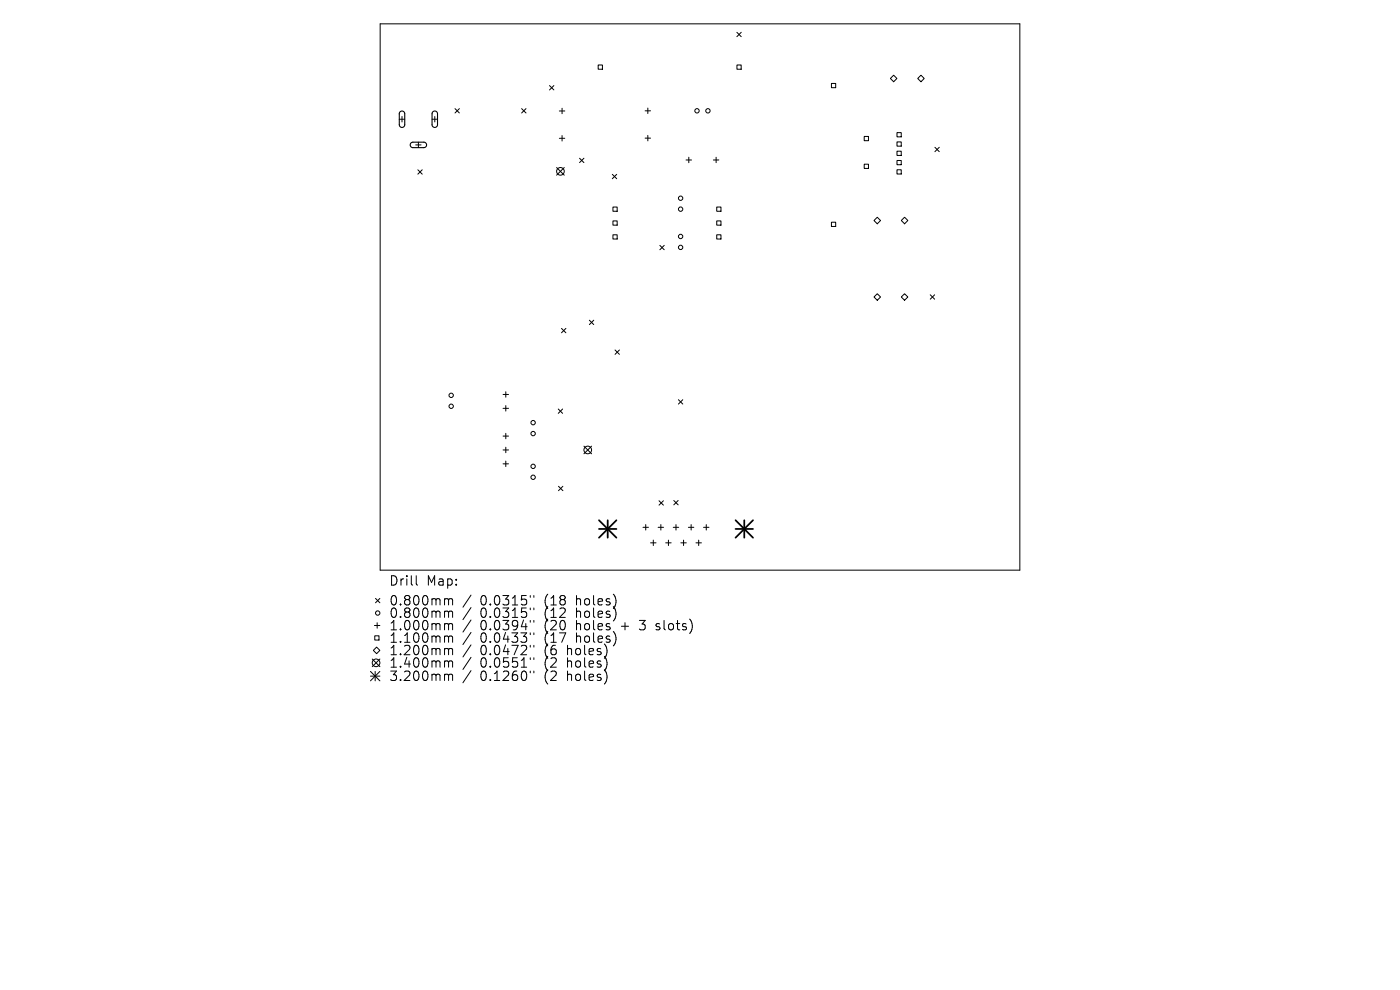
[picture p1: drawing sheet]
<svg xmlns="http://www.w3.org/2000/svg" width="297mm" height="210mm" viewBox="0 0 297 210" stroke-linecap="round" stroke-linejoin="round" font-family="sans-serif">
<defs><g id="words">
<g font-size="2.8">
<text x="82.6" y="124.5">Drill</text>
<text x="90.5" y="124.5">Map:</text>
<text x="82.6" y="128.7">0.800mm</text>
<text x="82.6" y="131.3">0.800mm</text>
<text x="101.8" y="128.7">0.0315&quot;</text>
<text x="101.8" y="131.3">0.0315&quot;</text>
<text x="115.5" y="128.7">(18</text>
<text x="115.5" y="131.3">(12</text>
<text x="122.2" y="128.7">holes)</text>
<text x="122.2" y="131.3">holes)</text>
<text x="82.6" y="133.9">1.000mm</text>
<text x="82.6" y="136.6">1.100mm</text>
<text x="101.8" y="133.9">0.0394&quot;</text>
<text x="101.8" y="136.6">0.0433&quot;</text>
<text x="115.5" y="133.9">(20</text>
<text x="115.5" y="136.6">(17</text>
<text x="122.2" y="133.9">holes</text>
<text x="122.2" y="136.6">holes)</text>
<text x="131.9" y="133.9">+</text>
<text x="136" y="133.9">3</text>
<text x="139.5" y="133.9">slots)</text>
<text x="82.6" y="139.2">1.200mm</text>
<text x="82.6" y="141.9">1.400mm</text>
<text x="101.8" y="139.2">0.0472&quot;</text>
<text x="101.8" y="141.9">0.0551&quot;</text>
<text x="115.5" y="139.2">(6</text>
<text x="115.5" y="141.9">(2</text>
<text x="120.3" y="139.2">holes)</text>
<text x="120.3" y="141.9">holes)</text>
<text x="82.6" y="144.7">3.200mm</text>
<text x="101.8" y="144.7">0.1260&quot;</text>
<text x="115.5" y="144.7">(2</text>
<text x="120.3" y="144.7">holes)</text>
</g>
</g></defs>
<g fill="none" stroke="#000" stroke-width=".21">
<path d="M80.6 5.1h135.8v115.8h-135.8zM116.6 18.2l.9 .9M117.5 18.2l-.9 .9M126.9 13.8h.9v.9h-.9zM156.3 6.9l1 .9M156.3 13.8h.9v.9h-.9zM157.3 6.9l-1 .9M176.4 17.7h.9v.9h-.9zM188.9 16.6l.7-.6 .7 .6-.7 .7zM194.7 16.6l.7-.6 .7 .6-.7 .7zM84.7 25.3h1.2M85.3 24.7v1.2"/>
<path d="M88.2 30.7h1.1M88.6 36l1 .9M88.8 30.2v1.1M89.6 36l-1 .9M91.7 25.3h1.1M92.2 24.7v1.2M96.5 23l1 1M97.5 23l-1 1M110.7 23l.9 1M111.6 23l-.9 1M118.1 35.5l1.6 1.7M118.7 23.5h1.1"/>
<path d="M118.7 29.3h1.1M119.2 23v1.1M119.2 28.8v1.1M119.7 35.5l-1.6 1.7M122.9 33.6l1 .9M123.9 33.6l-1 .9M129.9 37l.9 .9M130.8 37l-.9 .9M136.9 23.5h1.1M136.9 29.3h1.1M137.4 22.9v1.2M137.4 28.7v1.2"/>
<path d="M145.5 33.9h1.2M146.1 33.4v1.1M151.3 33.9h1.2M151.9 33.4v1.1M183.3 28.9h.9v.9h-.9zM183.3 34.8h.9v.9h-.9zM190.3 28.1h.9v.9h-.9zM190.3 30.1h.9v.9h-.9zM190.3 32.1h.9v.9h-.9zM190.3 34h.9v.9h-.9zM190.3 36h.9v.9h-.9zM198.3 31.2l1 1"/>
<path d="M199.3 31.2l-1 1M130 43.9h.9v.9h-.9zM130 46.9h.9v.9h-.9zM130 49.8h.9v.9h-.9zM140 52.1l.9 .9M140.9 52.1l-.9 .9M152 43.9h.9v.9h-.9zM152 46.9h.9v.9h-.9zM152 49.8h.9v.9h-.9zM176.4 47.1h.9v.9h-.9zM186.1 46.1l.7 .7-.7 .7-.7-.7zM191.2 46.8l.7-.7 .7 .7-.7 .7z"/>
<path d="M119.1 69.7l1 .9M120.1 69.7l-1 .9M125 67.9l1 1M126 67.9l-1 1M130.5 74.2l.9 1M131.4 74.2l-.9 1M186.1 62.3l.7 .7-.7 .7-.7-.7zM191.2 63l.7-.7 .7 .7-.7 .7zM197.3 62.5l1 1M198.3 62.5l-1 1M106.7 83.7h1.2M106.7 86.6h1.2"/>
<path d="M106.7 92.5h1.2M106.7 95.5h1.2M106.7 98.4h1.2M107.3 83.1v1.2M107.3 86v1.2M107.3 91.9v1.2M107.3 94.9v1.1M107.3 97.8v1.2M118.4 86.8l1 .9M119.4 86.8l-1 .9M123.9 94.6l1.6 1.7M125.5 94.6l-1.6 1.7"/>
<path d="M143.9 84.8l1 .9M144.9 84.8l-1 .9M118.5 103.2l.9 .9M119.4 103.2l-.9 .9M136.4 111.9h1.2M137 111.3v1.1M138 115.2h1.2M138.6 114.6v1.1M139.6 111.9h1.2M139.8 106.2l.9 1M140.2 111.3v1.1M140.7 106.2l-.9 1"/>
<path d="M141.2 115.2h1.2M141.8 114.6v1.1M142.8 111.9h1.2M142.9 106.2l1 .9M143.4 111.3v1.1M143.9 106.2l-1 .9M144.4 115.2h1.2M145 114.6v1.1M146 111.9h1.2M146.6 111.3v1.1M147.6 115.2h1.2M148.2 114.6v1.1"/>
<path d="M149.2 111.9h1.2M149.8 111.3v1.1M79 139.8l1.6 1.6M79.2 138l.7-.7 .7 .7-.7 .7zM79.4 132.7h1.2M79.5 134.9h.9v.9h-.9zM79.7 126.9l.9 1M80 132.1v1.2M80.6 126.9l-.9 1M80.6 139.8l-1.6 1.6M88.3 122.1v1.7l.3 .3M94.9 127l.3 .3"/>
<path d="M94.9 129.6l.3 .3M94.9 132.3l.3 .3M94.9 134.9l.3 .3M94.9 137.6l.3 .2M95.2 127.3v1M95.2 129.9v1.1M95.2 132.6v1M95.2 135.2v1M95.2 137.8v1.1M95.2 127.3l.2-.3 .5 .1 .1 1.2M95.2 129.9l.2-.3 .5 .1 .1 1.3M95.2 132.6l.2-.3 .5 .1 .1 1.2"/>
<path d="M95.2 135.2l.2-.3 .5 .1 .1 1.2M95.2 137.8l.2-.2 .5 .1 .1 1.2M99.9 126.2l-1.7 2.6M99.9 128.9l-1.7 2.5M99.9 131.5l-1.7 2.6M99.9 134.2l-1.7 2.5M99.9 136.8l-1.7 2.6M99.9 139.4l-1.7 2.6M112.5 126.3v.4M112.5 129v.4M112.5 131.6v.4M112.5 134.2v.4"/>
<path d="M112.5 136.9v.4M112.5 139.5v.4M113.3 126.3v.4M113.3 129v.4M113.3 131.6v.4M113.3 134.2v.4M113.3 136.9v.4M113.3 139.5v.4M128.8 137.9l-.1 .9M130.6 126.9v1.3M130.6 129.5v1.4M130.6 134.8v1.4"/>
<path d="M78.6 142.4l2 2M78.6 143.4h2M79.6 142.4v2M80.6 142.4l-2 2M94.9 140.2l.3 .3M94.9 143l.3 .3M95.2 140.5v1M95.2 143.3v1.1M95.2 140.5l.2-.3 .5 .1 .1 1.2M95.2 143.3l.2-.3 .5 .1 .1 1.3M99.9 142.3l-1.7 2.5M112.5 142.4v.3"/>
<path d="M113.3 142.4v.3M128.7 140.1v1.3M128.7 142.9v1.4"/>
<circle cx="118.9" cy="36.3" r=".81"/>
<circle cx="147.9" cy="23.5" r=".46"/>
<circle cx="150.2" cy="23.5" r=".46"/>
<circle cx="144.4" cy="42" r=".46"/>
<circle cx="144.4" cy="52.5" r=".46"/>
<circle cx="144.4" cy="50.2" r=".46"/>
<circle cx="144.4" cy="44.4" r=".46"/>
<circle cx="95.7" cy="83.9" r=".46"/>
<circle cx="95.7" cy="86.2" r=".46"/>
<circle cx="113.1" cy="89.7" r=".46"/>
<circle cx="113.1" cy="92" r=".46"/>
<circle cx="113.1" cy="98.9" r=".46"/>
<circle cx="124.7" cy="95.5" r=".81"/>
<circle cx="113.1" cy="101.2" r=".46"/>
<circle cx="80.1" cy="130" r=".46"/>
<circle cx="79.8" cy="140.6" r=".81"/>
</g>
<path d="M84.9 23.7l.5-.1 .5 .4v2.6l-.5 .4-.4-.1-.3-.3v-2.5zM87.2 30.3l.4-.1h2.4l.4 .2 .1 .4-.5 .5h-2.5l-.5-.4zM91.8 23.7l.6-.1 .4 .4v2.6l-.5 .4-.4-.1-.2-.3v-2.5z" fill="none" stroke="#000" stroke-width=".23"/>
<path d="M127.1 110.4l3.7 3.7M127.1 112.2h3.7M128.9 110.4v3.7M130.8 110.4l-3.7 3.7M156 112.2h3.7M156 110.4l3.7 3.7M157.9 110.4v3.7M159.7 110.4l-3.7 3.7" fill="none" stroke="#000" stroke-width=".37"/>
<use href="#words"/>
</svg>
